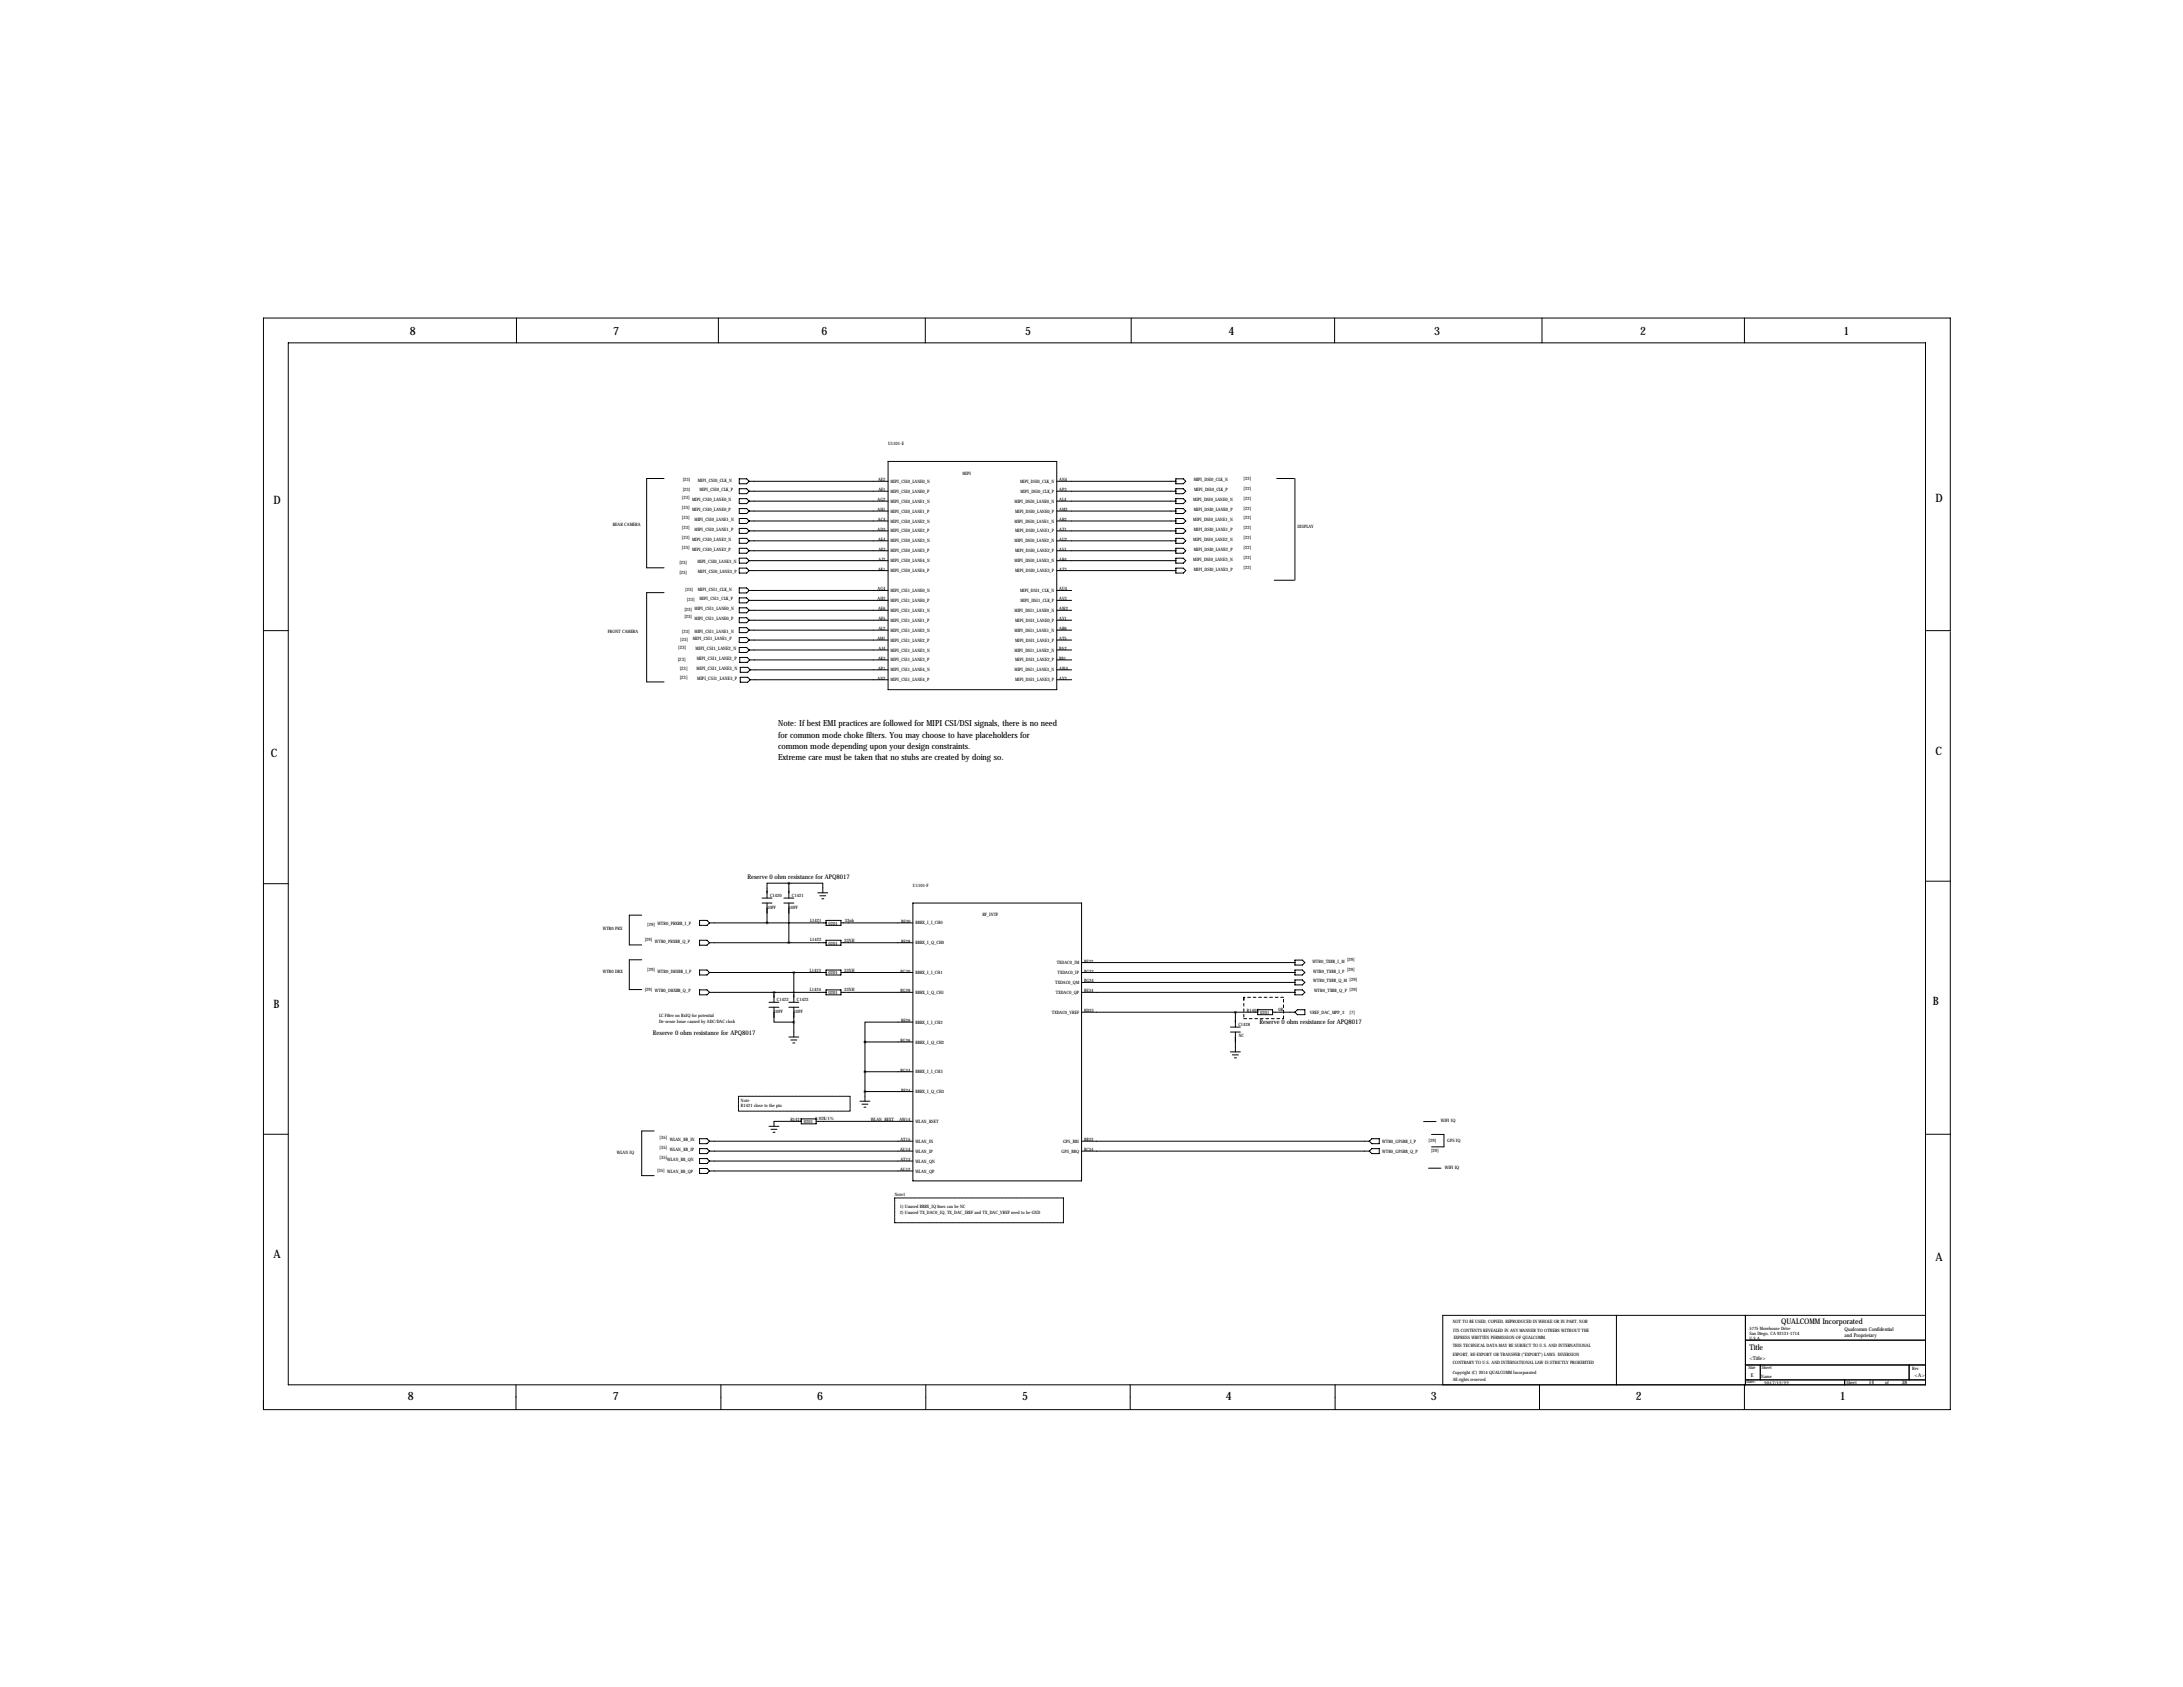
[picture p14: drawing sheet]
<svg xmlns="http://www.w3.org/2000/svg" width="1118mm" height="864mm" viewBox="0 0 1118 864" stroke-linecap="round" stroke-linejoin="round" font-family="sans-serif">
<defs><g id="words">
<g font-size="5.9">
<text x="210" y="172">8</text>
<text x="314" y="172">7</text>
<text x="421" y="172">6</text>
<text x="525" y="172">5</text>
<text x="629" y="172">4</text>
<text x="734" y="172">3</text>
<text x="840" y="172">2</text>
<text x="944" y="172">1</text>
<text x="991" y="257">D</text>
<text x="140" y="258">D</text>
<text x="139" y="388">C</text>
<text x="991" y="386">C</text>
<text x="140" y="516">B</text>
<text x="990" y="515">B</text>
<text x="140" y="644">A</text>
<text x="991" y="645">A</text>
<text x="209" y="717">8</text>
<text x="314" y="717">7</text>
<text x="418" y="717">6</text>
<text x="523" y="717">5</text>
<text x="628" y="717">4</text>
<text x="733" y="717">3</text>
<text x="837" y="717">2</text>
<text x="942" y="717">1</text>
</g>
<g font-size="4.3">
<text x="398" y="372">Note: If best EMI practices are followed for MIPI CSI/DSI signals, there is no need</text>
<text x="398" y="378">for common mode choke filters. You may choose to have placeholders for</text>
<text x="398" y="383">common mode depending upon your design constraints.</text>
<text x="398" y="389">Extreme care must be taken that no stubs are created by doing so.</text>
</g>
<g font-size="4">
<text x="912" y="678">QUALCOMM Incorporated</text>
<text x="896" y="691">Title</text>
</g>
<g font-size="3.3">
<text x="383" y="450">Reserve 0 ohm resistance for APQ8017</text>
<text x="645" y="524">Reserve 0 ohm resistance for APQ8017</text>
<text x="334" y="530">Reserve 0 ohm resistance for APQ8017</text>
</g>
<g font-size="2.6">
<text x="944" y="681">Qualcomm Confidential</text>
<text x="944" y="685">and Proprietary</text>
<text x="896" y="696">&lt;Title&gt;</text>
<text x="896" y="705">E</text>
<text x="980" y="705">&lt;A&gt;</text>
<text x="903" y="709">2017/12/22</text>
<text x="957" y="709">14</text>
<text x="974" y="709">38</text>
</g>
<g font-size="2.4">
<text x="347" y="332">[23]</text>
<text x="356" y="333">MIPI_CSI1_LANE2_N</text>
<text x="347" y="338">[23]</text>
<text x="357" y="338">MIPI_CSI1_LANE2_P</text>
<text x="348" y="343">[23]</text>
<text x="348" y="347">[23]</text>
<text x="357" y="343">MIPI_CSI1_LANE3_N</text>
<text x="357" y="348">MIPI_CSI1_LANE3_P</text>
</g>
<g font-size="2.3">
<text x="455" y="228">U1101-E</text>
<text x="493" y="243">MIPI</text>
<text x="637" y="246">[22]</text>
<text x="350" y="251">[23]</text>
<text x="350" y="246">[23]</text>
<text x="357" y="247">MIPI_CSI0_CLK_N</text>
<text x="358" y="251">MIPI_CSI0_CLK_P</text>
<text x="450" y="246">AE2</text>
<text x="450" y="251">AF1</text>
<text x="456" y="247">MIPI_CSI0_LANE0_N</text>
<text x="522" y="247">MIPI_DSI0_CLK_N</text>
<text x="542" y="246">AN4</text>
<text x="542" y="251">AP3</text>
<text x="611" y="246">MIPI_DSI0_CLK_N</text>
<text x="611" y="251">MIPI_DSI0_CLK_P</text>
<text x="637" y="251">[22]</text>
<text x="349" y="256">[23]</text>
<text x="354" y="257">MIPI_CSI0_LANE0_N</text>
<text x="449" y="257">AG2</text>
<text x="456" y="252">MIPI_CSI0_LANE0_P</text>
<text x="456" y="257">MIPI_CSI0_LANE1_N</text>
<text x="519" y="257">MIPI_DSI0_LANE0_N</text>
<text x="522" y="252">MIPI_DSI0_CLK_P</text>
<text x="542" y="257">AL4</text>
<text x="611" y="257">MIPI_DSI0_LANE0_N</text>
<text x="637" y="256">[22]</text>
<text x="349" y="261">[23]</text>
<text x="354" y="262">MIPI_CSI0_LANE0_P</text>
<text x="449" y="262">AH1</text>
<text x="456" y="262">MIPI_CSI0_LANE1_P</text>
<text x="520" y="262">MIPI_DSI0_LANE0_P</text>
<text x="542" y="262">AM3</text>
<text x="611" y="262">MIPI_DSI0_LANE0_P</text>
<text x="637" y="261">[22]</text>
<text x="314" y="269">REAR CAMERA</text>
<text x="349" y="266">[23]</text>
<text x="356" y="267">MIPI_CSI0_LANE1_N</text>
<text x="449" y="267">AC4</text>
<text x="456" y="268">MIPI_CSI0_LANE2_N</text>
<text x="519" y="268">MIPI_DSI0_LANE1_N</text>
<text x="542" y="267">AR2</text>
<text x="611" y="267">MIPI_DSI0_LANE1_N</text>
<text x="637" y="266">[22]</text>
<text x="349" y="271">[23]</text>
<text x="349" y="276">[23]</text>
<text x="356" y="272">MIPI_CSI0_LANE1_P</text>
<text x="449" y="272">AD3</text>
<text x="456" y="273">MIPI_CSI0_LANE2_P</text>
<text x="520" y="273">MIPI_DSI0_LANE1_P</text>
<text x="542" y="272">AT1</text>
<text x="611" y="272">MIPI_DSI0_LANE1_P</text>
<text x="637" y="271">[22]</text>
<text x="664" y="271">DISPLAY</text>
<text x="349" y="281">[23]</text>
<text x="354" y="277">MIPI_CSI0_LANE2_N</text>
<text x="354" y="282">MIPI_CSI0_LANE2_P</text>
<text x="450" y="277">AE4</text>
<text x="450" y="282">AF3</text>
<text x="456" y="278">MIPI_CSI0_LANE3_N</text>
<text x="519" y="278">MIPI_DSI0_LANE2_N</text>
<text x="542" y="277">AU2</text>
<text x="542" y="282">AV1</text>
<text x="611" y="277">MIPI_DSI0_LANE2_N</text>
<text x="611" y="282">MIPI_DSI0_LANE2_P</text>
<text x="637" y="276">[22]</text>
<text x="637" y="281">[22]</text>
<text x="450" y="287">AJ2</text>
<text x="456" y="283">MIPI_CSI0_LANE3_P</text>
<text x="456" y="288">MIPI_CSI0_LANE4_N</text>
<text x="519" y="288">MIPI_DSI0_LANE3_N</text>
<text x="520" y="283">MIPI_DSI0_LANE2_P</text>
<text x="542" y="287">AR4</text>
<text x="611" y="287">MIPI_DSI0_LANE3_N</text>
<text x="637" y="286">[22]</text>
<text x="348" y="289">[23]</text>
<text x="348" y="294">[23]</text>
<text x="357" y="288">MIPI_CSI0_LANE3_N</text>
<text x="357" y="293">MIPI_CSI0_LANE3_P</text>
<text x="450" y="292">AK1</text>
<text x="456" y="293">MIPI_CSI0_LANE4_P</text>
<text x="520" y="293">MIPI_DSI0_LANE3_P</text>
<text x="542" y="292">AT3</text>
<text x="611" y="292">MIPI_DSI0_LANE3_P</text>
<text x="637" y="291">[22]</text>
<text x="351" y="303">[23]</text>
<text x="357" y="302">MIPI_CSI1_CLK_N</text>
<text x="449" y="302">AG4</text>
<text x="456" y="303">MIPI_CSI1_LANE0_N</text>
<text x="522" y="303">MIPI_DSI1_CLK_N</text>
<text x="542" y="302">AU4</text>
<text x="352" y="308">[23]</text>
<text x="358" y="307">MIPI_CSI1_CLK_P</text>
<text x="449" y="307">AH3</text>
<text x="456" y="308">MIPI_CSI1_LANE0_P</text>
<text x="522" y="308">MIPI_DSI1_CLK_P</text>
<text x="542" y="307">AV3</text>
<text x="350" y="313">[23] MIPI_CSI1_LANE0_N</text>
<text x="350" y="317">[23]</text>
<text x="356" y="318">MIPI_CSI1_LANE0_P</text>
<text x="450" y="312">AE6</text>
<text x="450" y="318">AF5</text>
<text x="456" y="313">MIPI_CSI1_LANE1_N</text>
<text x="519" y="313">MIPI_DSI1_LANE0_N</text>
<text x="542" y="312">AW</text>
<text x="542" y="318">AY1</text>
<text x="546" y="312">2</text>
<text x="311" y="324">FRONT CAMERA</text>
<text x="356" y="324">MIPI_CSI1_LANE1_N</text>
<text x="450" y="323">AL2</text>
<text x="456" y="318">MIPI_CSI1_LANE1_P</text>
<text x="456" y="323">MIPI_CSI1_LANE2_N</text>
<text x="519" y="323">MIPI_DSI1_LANE1_N</text>
<text x="520" y="318">MIPI_DSI1_LANE0_P</text>
<text x="542" y="323">AR6</text>
<text x="348" y="328">[23]</text>
<text x="349" y="324">[23]</text>
<text x="355" y="328">MIPI_CSI1_LANE1_P</text>
<text x="449" y="328">AM1</text>
<text x="456" y="328">MIPI_CSI1_LANE2_P</text>
<text x="520" y="328">MIPI_DSI1_LANE1_P</text>
<text x="542" y="328">AT5</text>
<text x="450" y="333">AJ4</text>
<text x="456" y="334">MIPI_CSI1_LANE3_N</text>
<text x="519" y="334">MIPI_DSI1_LANE2_N</text>
<text x="542" y="333">BA2</text>
<text x="450" y="338">AK3</text>
<text x="456" y="339">MIPI_CSI1_LANE3_P</text>
<text x="520" y="339">MIPI_DSI1_LANE2_P</text>
<text x="542" y="338">BB1</text>
<text x="449" y="348">AN2</text>
<text x="450" y="343">AP1</text>
<text x="456" y="344">MIPI_CSI1_LANE4_N</text>
<text x="519" y="344">MIPI_DSI1_LANE3_N</text>
<text x="542" y="343">AW</text>
<text x="542" y="348">AY3</text>
<text x="546" y="343">4</text>
<text x="456" y="349">MIPI_CSI1_LANE4_P</text>
<text x="520" y="349">MIPI_DSI1_LANE3_P</text>
<text x="467" y="454">U1101-F</text>
<text x="394" y="459">C1420</text>
<text x="405" y="459">C1421</text>
<text x="393" y="465">10PF</text>
<text x="404" y="465">10PF</text>
<text x="338" y="474">TR0_PRXBB_I_P</text>
<text x="415" y="472">L1421</text>
<text x="424" y="473">0201</text>
<text x="432" y="472">33nh</text>
<text x="461" y="472">BE30</text>
<text x="469" y="473">BBRX_I_I_CH0</text>
<text x="503" y="469">RF_INTF</text>
<text x="309" y="476">W</text>
<text x="310" y="476">TR0 PRX</text>
<text x="331" y="474">[29] W</text>
<text x="330" y="482">[29]</text>
<text x="335" y="483">W</text>
<text x="337" y="483">TR0_PRXBB_Q_P</text>
<text x="415" y="482">L1422</text>
<text x="424" y="484">0201</text>
<text x="432" y="482">33NH</text>
<text x="461" y="483">BE28</text>
<text x="469" y="483">BBRX_I_Q_CH0</text>
<text x="690" y="492">[29]</text>
<text x="309" y="498">W</text>
<text x="310" y="498">TR0 DRX</text>
<text x="331" y="497">[29]</text>
<text x="337" y="498">W</text>
<text x="338" y="498">TR0_DRXBB_I_P</text>
<text x="415" y="497">L1423</text>
<text x="432" y="497">33NH</text>
<text x="461" y="498">BG30</text>
<text x="541" y="494">TXDAC0_IM</text>
<text x="555" y="493">BE32</text>
<text x="555" y="498">BG32</text>
<text x="672" y="493">W</text>
<text x="672" y="498">W</text>
<text x="674" y="493">TR0_TXBB_I_M</text>
<text x="674" y="498">TR0_TXBB_I_P</text>
<text x="690" y="497">[29]</text>
<text x="424" y="499">0201</text>
<text x="469" y="499">BBRX_I_I_CH1</text>
<text x="540" y="504">TXDAC0_QM</text>
<text x="541" y="499">TXDAC0_IP</text>
<text x="555" y="503">BG34</text>
<text x="672" y="503">W</text>
<text x="674" y="503">TR0_TXBB_Q_M</text>
<text x="691" y="502">[29]</text>
<text x="330" y="507">[29]</text>
<text x="335" y="508">W</text>
<text x="337" y="508">TR0_DRXBB_Q_P</text>
<text x="415" y="507">L1424</text>
<text x="424" y="509">0201</text>
<text x="432" y="508">33NH</text>
<text x="461" y="508">BG28</text>
<text x="469" y="509">BBRX_I_Q_CH1</text>
<text x="541" y="509">TXDAC0_QP</text>
<text x="555" y="508">BE34</text>
<text x="673" y="508">W</text>
<text x="675" y="508">TR0_TXBB_Q_P</text>
<text x="691" y="507">[29]</text>
<text x="398" y="512">C1422</text>
<text x="408" y="512">C1423</text>
<text x="337" y="521">LC Filter on RxIQ for potential</text>
<text x="396" y="519">10PF</text>
<text x="406" y="519">10PF</text>
<text x="538" y="519">TXDAC0_VREF</text>
<text x="555" y="518">BD33</text>
<text x="638" y="518">R1405</text>
<text x="645" y="519">0201</text>
<text x="655" y="518">0R</text>
<text x="671" y="519">VREF_DAC_MPP_3</text>
<text x="691" y="519">[7]</text>
<text x="337" y="524">De-sense Issue caused by ADC/DAC clock</text>
<text x="461" y="523">BE26</text>
<text x="469" y="524">BBRX_I_I_CH2</text>
<text x="634" y="525">C1428</text>
<text x="461" y="533">BG26</text>
<text x="634" y="531">NC</text>
<text x="469" y="534">BBRX_I_Q_CH2</text>
<text x="461" y="549">BG24</text>
<text x="469" y="549">BBRX_I_I_CH3</text>
<text x="461" y="559">BE24</text>
<text x="469" y="560">BBRX_I_Q_CH3</text>
<text x="379" y="564">Note</text>
<text x="379" y="567">R1421 close to the pin</text>
<text x="405" y="574">R1421</text>
<text x="411" y="575">0201</text>
<text x="417" y="574">3.92K/1%</text>
<text x="446" y="574">W</text>
<text x="448" y="574">LAN_REXT</text>
<text x="460" y="574">AW</text>
<text x="464" y="574">14</text>
<text x="469" y="575">W</text>
<text x="470" y="575">LAN_RSET</text>
<text x="738" y="575">W</text>
<text x="739" y="575">IFI IQ</text>
<text x="338" y="583">[35]</text>
<text x="343" y="584">W</text>
<text x="345" y="584">LAN_BB_IN</text>
<text x="461" y="584">AT15</text>
<text x="469" y="585">W</text>
<text x="470" y="585">LAN_IN</text>
<text x="544" y="585">GPS_BBI</text>
<text x="555" y="584">BB33</text>
<text x="708" y="585">W</text>
<text x="709" y="585">TR0_GPSBB_I_P</text>
<text x="731" y="585">[29]</text>
<text x="741" y="585">GPS IQ</text>
<text x="316" y="591">W</text>
<text x="318" y="591">LAN IQ</text>
<text x="338" y="588">[35]</text>
<text x="338" y="593">[35]</text>
<text x="343" y="589">W</text>
<text x="345" y="589">LAN_BB_IP</text>
<text x="461" y="589">AU14</text>
<text x="469" y="590">W</text>
<text x="470" y="590">LAN_IP</text>
<text x="543" y="590">GPS_BBQ</text>
<text x="555" y="589">BC34</text>
<text x="708" y="590">W</text>
<text x="709" y="590">TR0_GPSBB_Q_P</text>
<text x="733" y="590">[29]</text>
<text x="336" y="600">[35]</text>
<text x="342" y="594">W</text>
<text x="343" y="594">LAN_BB_QN</text>
<text x="461" y="599">AU12</text>
<text x="461" y="594">AT13</text>
<text x="469" y="595">W</text>
<text x="470" y="595">LAN_QN</text>
<text x="740" y="599">W</text>
<text x="741" y="599">IFI IQ</text>
<text x="342" y="601">W</text>
<text x="343" y="601">LAN_BB_QP</text>
<text x="469" y="600">W</text>
<text x="470" y="600">LAN_QP</text>
<text x="458" y="612">Note1</text>
<text x="461" y="619">1) Unused BBRX_IQ lines can be NC</text>
<text x="461" y="621">2) Unused TX_DAC0_IQ, TX_DAC_IREF and TX_DAC_VREF need to be GND</text>
<text x="744" y="677">NOT TO BE USED, COPIED, REPRODUCED IN W</text>
<text x="790" y="677">HOLE OR IN PART, NOR</text>
<text x="744" y="682">ITS CONTENTS REVEALED IN ANY MANNER TO OTHERS W</text>
<text x="801" y="682">ITHOUT THE</text>
<text x="896" y="683">San Diego, CA 92121-1714</text>
<text x="896" y="681">5775 Morehouse Drive</text>
<text x="744" y="690">THIS TECHNICAL DATA MAY BE SUBJECT TO U.S. AND INTERNATIONAL</text>
<text x="744" y="686">EXPRESS W</text>
<text x="755" y="686">RITTEN PERMISSION OF QUALCOMM.</text>
<text x="896" y="686">U.S.A.</text>
<text x="744" y="694">EXPORT, RE-EXPORT OR TRANSFER (&quot;EXPORT&quot;) LAW</text>
<text x="795" y="694">S. DIVERSION</text>
<text x="744" y="698">CONTRARY TO U.S. AND INTERNATIONAL LAWIS STRICTLY PROHIBITED</text>
<text x="895" y="701">Size</text>
<text x="902" y="701">Sheet</text>
<text x="979" y="702">Rev</text>
<text x="744" y="707">All rights reserved</text>
<text x="744" y="704">Copyright (C) 2014 QUALCOMM Incorporated</text>
<text x="902" y="706">Name</text>
<text x="894" y="708">Date:</text>
<text x="945" y="709">Sheet</text>
<text x="965" y="709">of</text>
</g>
</g></defs>
<g fill="none" stroke="#000" stroke-width=".51">
<path d="M148 176h838v533h-838zM264 163v13M308 163h-173v559h863v-399M308 163h690v160h-12M368 163v13M474 163v13M579 163v13M683 163v13M789 163v13M893 163v13M455 236h86v117h-86zM340 245h-9v46h9"/>
<path d="M378 245h4l2 1-2 2h-4zM378 250h4l2 1-2 2h-4zM378 255h4l2 2-2 1h-4zM384 246h71M384 251h71M384 257h71M541 246h61M541 251h61M541 257h61M602 250h4l1 1-1 2h-4zM602 245h4l1 1-1 2h-4zM602 255h4l1 2-1 1h-4z"/>
<path d="M654 245h9M663 245v52M378 260h4l2 2-2 1h-4zM378 265h4l2 2-2 1h-4zM378 271h4l2 1-2 1h-4zM378 276h4l2 1-2 1h-4zM384 262h71M384 267h71M384 272h71M384 277h71M541 262h61M541 267h61"/>
<path d="M541 272h61M541 277h61M602 265h4l1 2-1 1h-4zM602 271h4l1 1-1 1h-4zM602 260h4l1 2-1 1h-4zM602 276h4l1 1-1 1h-4zM378 281h4l2 1-2 1h-4zM378 286h4l2 1-2 1h-4zM378 291h4l2 1-2 1h-4zM384 282h71M384 287h71M384 292h71"/>
<path d="M541 282h61M541 287h61M541 292h61M602 281h4l1 1-1 1h-4zM602 286h4l1 1-1 1h-4zM602 291h4l1 1-1 1h-4zM652 297h11M340 303h-9v46h9M378 311h4l2 1-2 2h-4zM378 301h4l2 1-2 2h-4zM378 306h4l2 1-2 2h-4zM378 316h4l2 2-2 1h-4z"/>
<path d="M384 302h71M384 307h71M384 312h71M384 318h71M541 302h8M541 307h8M541 312h8M541 318h8M135 323h13M378 321h4l2 2-2 1h-4zM378 326h4l2 2-2 1h-4zM378 331h4l2 2-2 1h-4z"/>
<path d="M379 337h4l1 1-1 1h-4zM384 323h71M384 328h71M384 333h71M384 338h71M541 323h8M541 328h8M541 333h8M541 338h8M379 342h4l1 1-1 1h-4zM379 347h4l1 1-1 1h-4zM384 343h71"/>
<path d="M384 348h71M541 343h8M541 348h8M135 452h13M390 460h5M401 460h5M404 452h-11v8M404 452h17v5M404 452v8M419 457h5M420 459h3M986 451h12"/>
<path d="M329 468h-7v16h7M358 471h4l1 1-1 2h-4zM363 472h60M390 462h5M393 462v10M401 462h5M404 462v21M421 460h1M423 471h8v3h-8zM431 472h36M467 462h87v143h-87zM329 491h-7v16h7"/>
<path d="M358 481h4l1 2-1 1h-4zM358 497h4l1 1-1 1h-4zM363 498h60M363 483h60M406 498v15M423 481h8v3h-8zM423 497h8v2h-8zM431 498h36M431 483h36M554 498h109M554 493h109M663 491h4l1 2-1 1h-4z"/>
<path d="M663 497h4l1 1-1 1h-4zM358 507h4l1 1-1 1h-4zM363 508h60M394 513h5M394 516h5M396 516v7h10M396 508h.1M396 508v5M404 513h5M404 516h5M406 516v15M423 507h8v2h-8z"/>
<path d="M431 508h36M554 508h109M554 503h109M554 518h90M632 518v8M644 517h8v2h-8zM652 518h11M663 502h4l1 1-1 1h-4zM663 507h4l1 1-1 1h-4zM663 518l1-1h4v2h-4zM404 531h5M405 532h3"/>
<path d="M406 534h1M443 533h24M443 533v31M467 523h-24v10M630 526h5M630 528h5M630 538h5M632 528v10M443 549h24M443 559h24M631 540h3M632 542h1"/>
<path d="M335 579h-6v23h6M394 577h5M395 578h3M396 580h1M410 574h-14v3M410 573h8v2h-8zM418 574h49M440 564h5M441 565h3M442 567h1M729 574h6M135 581h13"/>
<path d="M358 583h4l1 1-1 1h-4zM358 588h4l1 1-1 2h-4zM358 593h4l1 1-1 2h-4zM358 598h4l1 1-1 2h-4zM363 584h104M363 589h104M363 594h104M363 599h104M554 584h147M554 589h147M701 584l1-1h4v2h-4zM701 589l1-1h4v3h-4z"/>
<path d="M731 598h7M733 581h6v6h-6M986 581h12M828 673v36M894 673v36M986 673h-247v36M894 699h92M894 686h92M901 699v7M977 699v7M264 709v13M369 709v13"/>
<path d="M474 709v13M579 709v13M684 709v13M788 709v13M893 709v13M894 706h92M944 706v3"/>
</g>
<path d="M378 569v-8M378 561h57M435 561v8M435 569h-57M458 613h86M544 613v13M458 626v-13M544 626h-86" fill="none" stroke="#000" stroke-width=".51" stroke-dasharray=".4 .4"/>
<path d="M637 511v10M637 511v1M657 511h-20M637 521h20M657 521v-10" fill="none" stroke="#000" stroke-width=".51" stroke-dasharray="1.4 1.4"/>
<path d="M632 518a.5 .5 0 0 0 1 0 .5 .5 0 0 0-1 0z" fill="#000" stroke="#000" stroke-width="1.3"/>
<use href="#words"/>
</svg>
